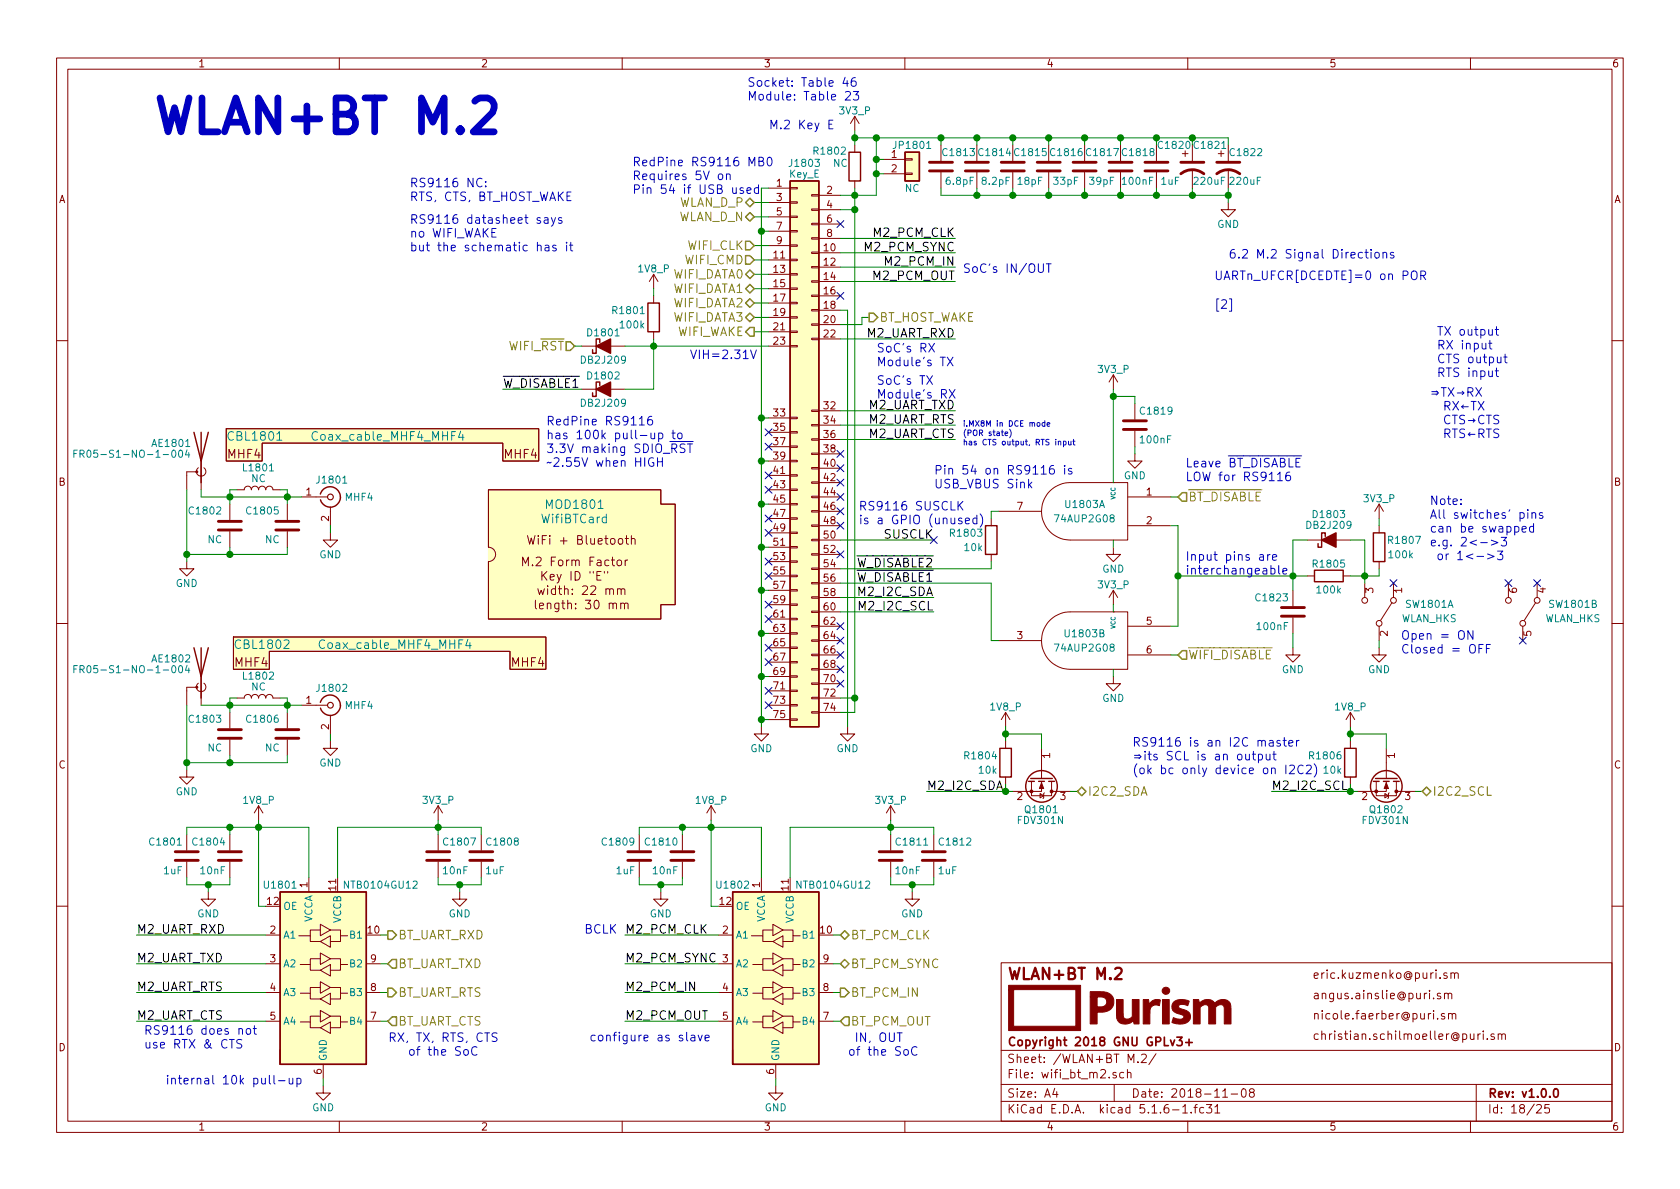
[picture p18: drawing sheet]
<svg xmlns="http://www.w3.org/2000/svg" width="297mm" height="210mm" viewBox="0 0 297 210" stroke-linecap="round" stroke-linejoin="round" font-family="sans-serif">
<defs><g id="words">
<text font-size="8.3" fill="#0000c2" x="26.7" y="23.6">WLAN+BT M.2</text>
<text font-size="2.8" fill="#840000" x="178" y="173.2">WLAN+BT M.2</text>
<g font-size="2.1" fill="#0000c2">
<text x="132.1" y="15.3">Socket: Table 46</text>
<text x="132.1" y="17.8">Module: Table 23</text>
<text x="135.9" y="22.9">M.2 Key E</text>
<text x="111.8" y="29.4">RedPine RS9116 MB0</text>
<text x="72.4" y="33.1">RS9116 NC:</text>
<text x="72.4" y="35.6">RTS, CTS, BT_HOST_WAKE</text>
<text x="111.8" y="31.8">Requires 5V on</text>
<text x="111.8" y="34.3">Pin 54 if USB used</text>
<text x="72.4" y="39.6">RS9116 datasheet says</text>
<text x="72.4" y="42">no WIFI_WAKE</text>
<text x="72.4" y="44.4">but the schematic has it</text>
<text x="217.2" y="45.7">6.2 M.2 Signal Directions</text>
<text x="170.2" y="48.3">SoC's IN/OUT</text>
<text x="214.6" y="49.5">UARTn_UFCR[DCEDTE]=0 on POR</text>
<text x="214.6" y="54.6">[2]</text>
<text x="254" y="59.4">TX output</text>
<text x="121.9" y="63.5">VIH=2.31V</text>
<text x="154.9" y="62.3">SoC's RX</text>
<text x="154.9" y="64.8">Module's TX</text>
<text x="254" y="61.8">RX input</text>
<text x="254" y="64.2">CTS output</text>
<text x="154.9" y="68">SoC's TX</text>
<text x="154.9" y="70.5">Module's RX</text>
<text x="252.7" y="70.1">TXRX</text>
<text x="254" y="66.7">RTS input</text>
<text x="96.5" y="75.2">RedPine RS9116</text>
<text x="96.5" y="77.7">has 100k pull-up to</text>
<text x="253.9" y="72.6">RXTX</text>
<text x="253.9" y="75">CTSCTS</text>
<text x="253.9" y="77.5">RTSRTS</text>
<text x="96.5" y="80.1">3.3V making SDIO_RST</text>
<text x="96.5" y="82.5">2.55V when HIGH</text>
<text x="165.1" y="83.9">Pin 54 on RS9116 is</text>
<text x="209.5" y="82.6">Leave BT_DISABLE</text>
<text x="165.1" y="86.4">USB_VBUS Sink</text>
<text x="209.5" y="85.1">LOW for RS9116</text>
<text x="252.7" y="89.3">Note:</text>
<text x="151.8" y="90.3">RS9116 SUSCLK</text>
<text x="151.8" y="92.7">is a GPIO (unused)</text>
<text x="252.7" y="91.7">All switches' pins</text>
<text x="252.7" y="94.2">can be swapped</text>
<text x="209.5" y="99.2">Input pins are</text>
<text x="209.5" y="101.6">interchangeable</text>
<text x="252.7" y="96.6">e.g. 2&lt;-&gt;3</text>
<text x="253.3" y="99.1">or 1&lt;-&gt;3</text>
<text x="247.6" y="113.1">Open = ON</text>
<text x="247.6" y="115.6">Closed = OFF</text>
<text x="200.2" y="132">RS9116 is an I2C master</text>
<text x="200.2" y="134.5">its SCL is an output</text>
<text x="200.2" y="136.9">(ok bc only device on I2C2)</text>
<text x="103.3" y="165.1">BCLK</text>
<text x="25.4" y="183">RS9116 does not</text>
<text x="25.4" y="185.4">use RTX &amp; CTS</text>
<text x="68.6" y="184.2">RX, TX, RTS, CTS</text>
<text x="104.1" y="184.1">configure as slave</text>
<text x="150.5" y="184.2">IN, OUT</text>
<text x="29.2" y="191.8">internal 10k pull-up</text>
<text x="70.4" y="186.7">of the SoC</text>
<text x="149.9" y="186.7">of the SoC</text>
</g>
<g font-size="2.1" fill="#848400">
<text x="119.8" y="39.1">WLAN_D_N</text>
<text x="119.9" y="36.6">WLAN_D_P</text>
<text x="121.1" y="46.7">WIFI_CMD</text>
<text x="121.5" y="44.2">WIFI_CLK</text>
<text x="118.8" y="51.8">WIFI_DATA1</text>
<text x="118.8" y="49.3">WIFI_DATA0</text>
<text x="118.8" y="56.9">WIFI_DATA3</text>
<text x="118.8" y="54.4">WIFI_DATA2</text>
<text x="119.4" y="59.4">WIFI_WAKE</text>
<text x="155.4" y="56.9">BT_HOST_WAKE</text>
<text x="89.9" y="62">WIFI_RST</text>
<text x="210.1" y="88.6">BT_DISABLE</text>
<text x="210.1" y="116.6">WIFI_DISABLE</text>
<text x="192.3" y="140.7">I2C2_SDA</text>
<text x="253.2" y="140.7">I2C2_SCL</text>
<text x="70.4" y="166.1">BT_UART_RXD</text>
<text x="150.4" y="166.1">BT_PCM_CLK</text>
<text x="70.4" y="171.2">BT_UART_TXD</text>
<text x="150.4" y="171.2">BT_PCM_SYNC</text>
<text x="70.4" y="176.3">BT_UART_RTS</text>
<text x="150.4" y="176.3">BT_PCM_IN</text>
<text x="70.4" y="181.4">BT_UART_CTS</text>
<text x="150.4" y="181.4">BT_PCM_OUT</text>
</g>
<g font-size="2.1">
<text x="154.5" y="41.9">M2_PCM_CLK</text>
<text x="153" y="44.4">M2_PCM_SYNC</text>
<text x="156.8" y="47">M2_PCM_IN</text>
<text x="154.4" y="49.5">M2_PCM_OUT</text>
<text x="153.2" y="59.7">M2_UART_RXD</text>
<text x="88.9" y="68.6">W_DISABLE1</text>
<text x="153.5" y="72.4">M2_UART_TXD</text>
<text x="153.5" y="74.9">M2_UART_RTS</text>
<text x="153.5" y="77.5">M2_UART_CTS</text>
<text x="156.4" y="95.2">SUSCLK</text>
<text x="151.4" y="100.3">W_DISABLE2</text>
<text x="151.4" y="102.9">W_DISABLE1</text>
<text x="152" y="105.4">M2_I2C_SDA</text>
<text x="152.2" y="107.9">M2_I2C_SCL</text>
<text x="163.8" y="139.7">M2_I2C_SDA</text>
<text x="224.8" y="139.7">M2_I2C_SCL</text>
<text x="24.1" y="165.1">M2_UART_RXD</text>
<text x="110.5" y="165.1">M2_PCM_CLK</text>
<text x="24.1" y="170.2">M2_UART_TXD</text>
<text x="110.5" y="170.2">M2_PCM_SYNC</text>
<text x="24.1" y="175.3">M2_UART_RTS</text>
<text x="110.5" y="175.3">M2_PCM_IN</text>
<text x="24.1" y="180.3">M2_UART_CTS</text>
<text x="110.5" y="180.3">M2_PCM_OUT</text>
</g>
<g font-size="2.1" fill="#008484">
<text x="40.5" y="77.9">CBL1801</text>
<text x="55.7" y="77.9">Coax_cable_MHF4_MHF4</text>
<text x="96.8" y="90">MOD1801</text>
<text x="95.8" y="92.5">WifiBTCard</text>
<text x="41.8" y="114.8">CBL1802</text>
<text x="57" y="114.8">Coax_cable_MHF4_MHF4</text>
</g>
<g font-size="2.1" fill="#840000">
<text x="40.3" y="81.1">MHF4</text>
<text x="89.2" y="81.1">MHF4</text>
<text x="93.3" y="100.1">M.2 Form Factor</text>
<text x="94.5" y="96.3">WiFi + Bluetooth</text>
<text x="95.7" y="107.7">length: 30 mm</text>
<text x="96.1" y="105.2">width: 22 mm</text>
<text x="96.3" y="102.7">Key ID &quot;E&quot;</text>
<text x="41.6" y="117.9">MHF4</text>
<text x="90.5" y="117.9">MHF4</text>
<text x="232" y="173.1">eric.kuzmenko@puri.sm</text>
<text x="232" y="176.7">angus.ainslie@puri.sm</text>
<text x="178" y="185">Copyright 2018 GNU GPLv3+</text>
<text x="232" y="183.9">christian.schilmoeller@puri.sm</text>
<text x="232" y="180.3">nicole.faerber@puri.sm</text>
<text x="178" y="190.7">File: wifi_bt_m2.sch</text>
<text x="178" y="188">Sheet: /WLAN+BT M.2/</text>
<text x="178" y="196.9">KiCad E.D.A. kicad 5.1.6-1.fc31</text>
<text x="178" y="194.1">Size: A4</text>
<text x="200" y="194.1">Date: 2018-11-08</text>
<text x="263" y="194.1">Rev: v1.0.0</text>
<text x="263" y="196.9">Id: 18/25</text>
</g>
<g font-size="1.8" fill="#840000">
<text x="35" y="11.9">1</text>
<text x="85" y="11.9">2</text>
<text x="135" y="11.9">3</text>
<text x="185" y="11.9">4</text>
<text x="235" y="11.9">5</text>
<text x="285" y="11.9">6</text>
<text x="157.6" y="27.9">1</text>
<text x="10.4" y="35.9">A</text>
<text x="137.3" y="33">1</text>
<text x="137.3" y="35.6">3</text>
<text x="146.2" y="34.3">2</text>
<text x="157.6" y="30.5">2</text>
<text x="285.4" y="35.9">A</text>
<text x="137.3" y="38.1">5</text>
<text x="137.3" y="40.6">7</text>
<text x="146.2" y="36.8">4</text>
<text x="146.2" y="39.4">6</text>
<text x="146.2" y="41.9">8</text>
<text x="136.8" y="45.7">11</text>
<text x="137.3" y="43.2">9</text>
<text x="145.7" y="44.4">10</text>
<text x="145.7" y="47">12</text>
<text x="136.8" y="48.3">13</text>
<text x="136.8" y="50.8">15</text>
<text x="136.8" y="53.3">17</text>
<text x="145.7" y="49.5">14</text>
<text x="145.7" y="52.1">16</text>
<text x="136.8" y="55.9">19</text>
<text x="136.8" y="58.4">21</text>
<text x="145.7" y="54.6">18</text>
<text x="145.7" y="57.1">20</text>
<text x="145.7" y="59.7">22</text>
<text x="136.8" y="61">23</text>
<text x="136.8" y="73.7">33</text>
<text x="136.8" y="76.2">35</text>
<text x="145.7" y="72.4">32</text>
<text x="145.7" y="74.9">34</text>
<text x="145.7" y="77.5">36</text>
<text x="136.8" y="78.7">37</text>
<text x="136.8" y="81.3">39</text>
<text x="136.8" y="83.8">41</text>
<text x="145.7" y="80">38</text>
<text x="145.7" y="82.5">40</text>
<text x="10.4" y="85.9">B</text>
<text x="54.1" y="87.6">1</text>
<text x="136.8" y="86.4">43</text>
<text x="136.8" y="88.9">45</text>
<text x="145.7" y="85.1">42</text>
<text x="145.7" y="87.6">44</text>
<text x="202.7" y="87.6">1</text>
<text x="285.4" y="85.9">B</text>
<text x="58.2" y="92.2" transform="rotate(-90 58.2 92.2)">2</text>
<text x="136.8" y="91.4">47</text>
<text x="136.8" y="94">49</text>
<text x="145.7" y="90.2">46</text>
<text x="145.7" y="92.7">48</text>
<text x="145.7" y="95.2">50</text>
<text x="179.9" y="90.2">7</text>
<text x="202.7" y="92.7">2</text>
<text x="136.8" y="96.5">51</text>
<text x="136.8" y="99.1">53</text>
<text x="136.8" y="101.6">55</text>
<text x="145.7" y="97.8">52</text>
<text x="145.7" y="100.3">54</text>
<text x="136.8" y="104.1">57</text>
<text x="136.8" y="106.7">59</text>
<text x="145.7" y="102.9">56</text>
<text x="145.7" y="105.4">58</text>
<text x="145.7" y="107.9">60</text>
<text x="242.8" y="104.9" transform="rotate(-90 242.8 104.9)">3</text>
<text x="247.9" y="104.9" transform="rotate(-90 247.9 104.9)">1</text>
<text x="268.2" y="104.9" transform="rotate(-90 268.2 104.9)">6</text>
<text x="273.3" y="104.9" transform="rotate(-90 273.3 104.9)">4</text>
<text x="136.8" y="109.2">61</text>
<text x="136.8" y="111.8">63</text>
<text x="145.7" y="110.5">62</text>
<text x="145.7" y="113">64</text>
<text x="179.9" y="113">3</text>
<text x="202.7" y="110.5">5</text>
<text x="245.4" y="112.5" transform="rotate(-90 245.4 112.5)">2</text>
<text x="270.8" y="112.5" transform="rotate(-90 270.8 112.5)">5</text>
<text x="136.8" y="114.3">65</text>
<text x="136.8" y="116.8">67</text>
<text x="136.8" y="119.4">69</text>
<text x="145.7" y="115.6">66</text>
<text x="145.7" y="118.1">68</text>
<text x="202.7" y="115.6">6</text>
<text x="54.1" y="124.5">1</text>
<text x="136.8" y="121.9">71</text>
<text x="136.8" y="124.5">73</text>
<text x="145.7" y="120.6">70</text>
<text x="145.7" y="123.2">72</text>
<text x="145.7" y="125.7">74</text>
<text x="58.2" y="129" transform="rotate(-90 58.2 129)">2</text>
<text x="136.8" y="127">75</text>
<text x="10.4" y="135.9">C</text>
<text x="185.7" y="134.1" transform="rotate(-90 185.7 134.1)">1</text>
<text x="246.6" y="134.1" transform="rotate(-90 246.6 134.1)">1</text>
<text x="285.4" y="135.9">C</text>
<text x="179.9" y="141.5">2</text>
<text x="187.5" y="141.5">3</text>
<text x="240.8" y="141.5">2</text>
<text x="248.4" y="141.5">3</text>
<text x="47.3" y="160">12</text>
<text x="54.4" y="156.9" transform="rotate(-90 54.4 156.9)">1</text>
<text x="59.4" y="157.4" transform="rotate(-90 59.4 157.4)">11</text>
<text x="127.3" y="160">12</text>
<text x="134.4" y="156.9" transform="rotate(-90 134.4 156.9)">1</text>
<text x="139.4" y="157.4" transform="rotate(-90 139.4 157.4)">11</text>
<text x="47.8" y="165.1">2</text>
<text x="65.1" y="165.1">10</text>
<text x="127.8" y="165.1">2</text>
<text x="145.1" y="165.1">10</text>
<text x="47.8" y="170.2">3</text>
<text x="65.6" y="170.2">9</text>
<text x="127.8" y="170.2">3</text>
<text x="145.6" y="170.2">9</text>
<text x="47.8" y="175.3">4</text>
<text x="65.6" y="175.3">8</text>
<text x="127.8" y="175.3">4</text>
<text x="145.6" y="175.3">8</text>
<text x="10.4" y="185.9">D</text>
<text x="47.8" y="180.3">5</text>
<text x="65.6" y="180.3">7</text>
<text x="127.8" y="180.3">5</text>
<text x="145.6" y="180.3">7</text>
<text x="285.4" y="185.9">D</text>
<text x="56.9" y="190" transform="rotate(-90 56.9 190)">6</text>
<text x="136.9" y="190" transform="rotate(-90 136.9 190)">6</text>
<text x="35" y="199.9">1</text>
<text x="85" y="199.9">2</text>
<text x="135" y="199.9">3</text>
<text x="185" y="199.9">4</text>
<text x="235" y="199.9">5</text>
<text x="285" y="199.9">6</text>
</g>
<g font-size="1.8" fill="#008484">
<text x="148.5" y="20.2">3V3_P</text>
<text x="139.8" y="29.5">J1803</text>
<text x="144.1" y="27.4">R1802</text>
<text x="147.3" y="29.5">NC</text>
<text x="158.2" y="26.3">JP1801</text>
<text x="166.9" y="27.6">C1813</text>
<text x="173.3" y="27.6">C1814</text>
<text x="179.6" y="27.6">C1815</text>
<text x="186" y="27.6">C1816</text>
<text x="192.3" y="27.6">C1817</text>
<text x="198.7" y="27.6">C1818</text>
<text x="205" y="26.3">C1820</text>
<text x="211.4" y="26.3">C1821</text>
<text x="217.7" y="27.6">C1822</text>
<text x="139.5" y="31.4">Key_E</text>
<text x="160" y="34">NC</text>
<text x="167.4" y="32.7">6.8pF</text>
<text x="173.7" y="32.7">8.2pF</text>
<text x="180" y="32.7">18pF</text>
<text x="186.4" y="32.7">33pF</text>
<text x="192.7" y="32.7">39pF</text>
<text x="198.6" y="32.7">100nF</text>
<text x="205.3" y="32.7">1uF</text>
<text x="211.3" y="32.7">220uF</text>
<text x="217.6" y="32.7">220uF</text>
<text x="215.2" y="40.3">GND</text>
<text x="112.9" y="48.2">1V8_P</text>
<text x="104.1" y="59.5">D1801</text>
<text x="108.5" y="55.5">R1801</text>
<text x="109.8" y="58.1">100k</text>
<text x="102.9" y="64.3">DB2J209</text>
<text x="194.2" y="66">3V3_P</text>
<text x="102.9" y="71.9">DB2J209</text>
<text x="104.1" y="67.1">D1802</text>
<text x="201.8" y="73.3">C1819</text>
<text x="15.5" y="80.9">FR05-S1-NO-1-004</text>
<text x="27.1" y="79">AE1801</text>
<text x="43.2" y="83.4">L1801</text>
<text x="201.8" y="78.4">100nF</text>
<text x="44.4" y="85.3">NC</text>
<text x="56.2" y="85.5">J1801</text>
<text x="61.1" y="88.6">MHF4</text>
<text x="188.5" y="89.8">U1803A</text>
<text x="198.7" y="84.8">GND</text>
<text x="241.2" y="88.8">3V3_P</text>
<text x="33.7" y="91">C1802</text>
<text x="43.8" y="91">C1805</text>
<text x="168.2" y="94.9">R1803</text>
<text x="186.7" y="92.4">74AUP2G08</text>
<text x="231.2" y="93.5">DB2J209</text>
<text x="232.4" y="91.6">D1803</text>
<text x="36.7" y="96.1">NC</text>
<text x="46.9" y="96.1">NC</text>
<text x="56.5" y="98.7">GND</text>
<text x="170.6" y="97.5">10k</text>
<text x="194.9" y="101.3">GND</text>
<text x="232.4" y="100.4">R1805</text>
<text x="245.7" y="96.2">R1807</text>
<text x="245.7" y="98.7">100k</text>
<text x="31.1" y="103.8">GND</text>
<text x="194.2" y="104.1">3V3_P</text>
<text x="222.2" y="106.3">C1823</text>
<text x="233" y="104.9">100k</text>
<text x="248.7" y="107.5">SW1801A</text>
<text x="274.1" y="107.5">SW1801B</text>
<text x="188.5" y="112.7">U1803B</text>
<text x="222.4" y="111.4">100nF</text>
<text x="247.7" y="110">WLAN_HKS</text>
<text x="273.1" y="110">WLAN_HKS</text>
<text x="15.5" y="119">FR05-S1-NO-1-004</text>
<text x="27.1" y="117.1">AE1802</text>
<text x="186.7" y="115.2">74AUP2G08</text>
<text x="226.6" y="119">GND</text>
<text x="241.9" y="119">GND</text>
<text x="43.2" y="120.2">L1802</text>
<text x="44.4" y="122.1">NC</text>
<text x="56.2" y="122.3">J1802</text>
<text x="61.1" y="125.4">MHF4</text>
<text x="175.2" y="125.6">1V8_P</text>
<text x="194.9" y="124.1">GND</text>
<text x="236.1" y="125.6">1V8_P</text>
<text x="33.7" y="127.8">C1803</text>
<text x="43.8" y="127.8">C1806</text>
<text x="36.7" y="132.9">NC</text>
<text x="46.9" y="132.9">NC</text>
<text x="56.5" y="135.6">GND</text>
<text x="132.7" y="133">GND</text>
<text x="147.9" y="133">GND</text>
<text x="170.8" y="134.3">R1804</text>
<text x="173.2" y="136.8">10k</text>
<text x="231.7" y="134.3">R1806</text>
<text x="234.1" y="136.8">10k</text>
<text x="31.1" y="140.6">GND</text>
<text x="43.1" y="142.2">1V8_P</text>
<text x="74.8" y="142.2">3V3_P</text>
<text x="123.1" y="142.2">1V8_P</text>
<text x="154.8" y="142.2">3V3_P</text>
<text x="181.5" y="143.8">Q1801</text>
<text x="242.4" y="143.8">Q1802</text>
<text x="26.7" y="149.5">C1801</text>
<text x="34.3" y="149.5">C1804</text>
<text x="78.6" y="149.5">C1807</text>
<text x="86.3" y="149.5">C1808</text>
<text x="106.7" y="149.5">C1809</text>
<text x="114.3" y="149.5">C1810</text>
<text x="158.6" y="149.5">C1811</text>
<text x="166.3" y="149.5">C1812</text>
<text x="180.1" y="145.7">FDV301N</text>
<text x="241" y="145.7">FDV301N</text>
<text x="29" y="154.6">1uF</text>
<text x="35.5" y="154.6">10nF</text>
<text x="78.4" y="154.6">10nF</text>
<text x="86" y="154.6">1uF</text>
<text x="109" y="154.6">1uF</text>
<text x="115.5" y="154.6">10nF</text>
<text x="158.4" y="154.6">10nF</text>
<text x="166" y="154.6">1uF</text>
<text x="46.9" y="157.1">U1801</text>
<text x="50" y="160.9">OE</text>
<text x="61.2" y="157.1">NTB0104GU12</text>
<text x="126.9" y="157.1">U1802</text>
<text x="130" y="160.9">OE</text>
<text x="141.2" y="157.1">NTB0104GU12</text>
<text x="34.9" y="162.2">GND</text>
<text x="50" y="166">A1</text>
<text x="55.2" y="163.2" transform="rotate(-90 55.2 163.2)">VCCA</text>
<text x="60.3" y="163.2" transform="rotate(-90 60.3 163.2)">VCCB</text>
<text x="62" y="166">B1</text>
<text x="79.3" y="162.2">GND</text>
<text x="114.9" y="162.2">GND</text>
<text x="130" y="166">A1</text>
<text x="135.3" y="163.2" transform="rotate(-90 135.3 163.2)">VCCA</text>
<text x="140.3" y="163.2" transform="rotate(-90 140.3 163.2)">VCCB</text>
<text x="142" y="166">B1</text>
<text x="159.3" y="162.2">GND</text>
<text x="50" y="171.1">A2</text>
<text x="62" y="171.1">B2</text>
<text x="130" y="171.1">A2</text>
<text x="142" y="171.1">B2</text>
<text x="50" y="176.1">A3</text>
<text x="62" y="176.1">B3</text>
<text x="130" y="176.1">A3</text>
<text x="142" y="176.1">B3</text>
<text x="50" y="181.2">A4</text>
<text x="62" y="181.2">B4</text>
<text x="130" y="181.2">A4</text>
<text x="142" y="181.2">B4</text>
<text x="57.8" y="187.7" transform="rotate(-90 57.8 187.7)">GND</text>
<text x="137.8" y="187.7" transform="rotate(-90 137.8 187.7)">GND</text>
<text x="55.2" y="196.5">GND</text>
<text x="135.2" y="196.5">GND</text>
</g>
<g font-size="1.4" fill="#0000c2">
<text x="170.2" y="75.4">i.MX8M in DCE mode</text>
<text x="170.2" y="77.1">(POR state)</text>
<text x="170.2" y="78.7">has CTS output, RTS input</text>
</g>
<g font-size="1.1" fill="#008484">
<text x="197.2" y="88.3" transform="rotate(-90 197.2 88.3)">VCC</text>
<text x="197.2" y="111.2" transform="rotate(-90 197.2 111.2)">VCC</text>
</g>
</g></defs>
<g fill="none" stroke="#840000" stroke-width=".18">
<path d="M10 10.3h277v189.9h-277zM12 12.2h273v186.1h-273zM60 10.3v1.9M110 10.3v1.9M160 10.3v1.9M210 10.3v1.9M260 10.3v1.9M135.9 33.3h3.8M135.9 35.8h3.8M135.9 38.3h3.8M139.7 38.2h1.3v.3h-1.3zM139.7 35.7h1.3v.2h-1.3z"/>
<path d="M139.7 33.1h1.3v.3h-1.3zM143.5 39.5h1.3v.2h-1.3zM143.5 37h1.3v.2h-1.3zM143.5 34.4h1.3v.3h-1.3zM144.8 34.5h3.8M144.8 37.1h3.8M144.8 39.6h3.8M151.1 20.6v2.5M151.1 25.6v1.3M151.1 32v1.3M151.1 20.6l-.7 1.2M151.1 20.6l.8 1.2"/>
<path d="M156.2 28.2h3.8M156.2 30.7h3.8M160 30.6h1.3v.3h-1.3zM160 28.1h1.3v.2h-1.3zM166.4 25.6v2.8M166.4 30.5v2.8M172.7 25.6v2.8M172.7 30.5v2.8M179.1 25.6v2.8M179.1 30.5v2.8M185.4 25.6v2.8M185.4 30.5v2.8"/>
<path d="M191.8 25.6v2.8M191.8 30.5v2.8M198.1 25.6v2.8M198.1 30.5v2.8M204.5 25.6v2.8M204.5 30.5v2.8M209 27.2h1.1M209.5 26.7v1M210.8 25.6v2.8M210.8 30v3.3M215.4 27.2h1M215.9 26.7v1"/>
<path d="M217.2 35.8v1.3h-1.3l1.3 1.2 1.2-1.2h-1.2M217.2 25.6v2.8M217.2 30v3.3M115.6 48.5v2.5M115.6 52.3v1.3M115.6 58.7v1.2M115.6 48.5l-.8 1.3M115.6 48.5l.7 1.3M135.9 46h3.8M135.9 48.5h3.8M135.9 51h3.8M135.9 53.6h3.8"/>
<path d="M135.9 56.1h3.8M135.9 58.7h3.8M135.9 40.9h3.8M135.9 43.4h3.8M139.7 58.5h1.3v.3h-1.3zM139.7 56h1.3v.3h-1.3zM139.7 53.5h1.3v.2h-1.3zM139.7 50.9h1.3v.3h-1.3zM139.7 48.4h1.3v.2h-1.3zM139.7 45.8h1.3v.3h-1.3zM139.7 43.3h1.3v.3h-1.3zM139.7 40.8h1.3v.2h-1.3z"/>
<path d="M143.5 59.8h1.3v.3h-1.3zM143.5 57.3h1.3v.2h-1.3zM143.5 54.7h1.3v.3h-1.3zM143.5 52.2h1.3v.2h-1.3zM143.5 49.7h1.3v.2h-1.3zM143.5 47.1h1.3v.3h-1.3zM143.5 44.6h1.3v.2h-1.3zM143.5 42h1.3v.3h-1.3zM144.8 44.7h3.8M144.8 47.2h3.8M144.8 49.8h3.8M144.8 52.3h3.8"/>
<path d="M144.8 54.9h3.8M144.8 57.4h3.8M144.8 59.9h3.8M144.8 42.2h3.8M10 60.2h2M40 75.8h55.2v5.7h-6.3v-3.1h-42.5v3.1h-6.4zM102.9 68.8h7.6M102.9 61.2h7.6M135.9 61.2h3.8M135.9 73.9h3.8M135.9 76.4h3.8M135.9 79h3.8"/>
<path d="M139.7 78.9h1.3v.2h-1.3zM139.7 76.3h1.3v.3h-1.3zM139.7 73.8h1.3v.2h-1.3zM139.7 61.1h1.3v.2h-1.3zM143.5 77.6h1.3v.2h-1.3zM143.5 75.1h1.3v.2h-1.3zM143.5 72.5h1.3v.3h-1.3zM144.8 72.6h3.8M144.8 75.2h3.8M144.8 77.7h3.8M196.8 66.3v2.5M196.8 66.3l-.7 1.3"/>
<path d="M196.8 66.3l.8 1.3M200.7 71.4v2.8M200.7 76.2v2.8M285 60.2h2M33 99.3v1.3h1.3l-1.3 1.2-1.3-1.2h1.3M34.8 83.4h-1.8v3.2M35.1 82.7a.82 .82 0 0 0-.1 1.2 .82 .82 0 0 0 1.2 0 .82 .82 0 0 0-.2-1.2M35.6 81.5v5.1M40.6 89.1v2.8M40.6 94v2.8M41.9 86.6h1.3a.63 .63 0 0 1 .6-.6 .63 .63 0 0 1 .6 .6 .63 .63 0 0 1 .7-.6 .63 .63 0 0 1 .6 .6 .63 .63 0 0 1 .7-.6 .63 .63 0 0 1 .6 .6 .63 .63 0 0 1 .6-.6 .63 .63 0 0 1 .7 .6h1.2M50.8 89.1v2.8"/>
<path d="M50.8 94v2.8M53.3 87.9h4.6M58.4 94.2v1.3h1.3l-1.3 1.3-1.3-1.3h1.3M58.4 89.7v3.3M86.4 86.6h30.4v2.5h2.6v17.8h-2.6v2.6h-30.4v-10.2a1.27 1.27 0 0 0 1.2-1.3 1.27 1.27 0 0 0-1.2-1.2zM93.3 94.7l.3 1.5 .3-1.1 .3 1.1 .4-1.5M109.2 99.2l.2-.2 .4 .2 .1 .5-.1 .3h-.4l-.2-.1zM110.5 99v1M110.5 95.2h.6M110.8 94.7v1.3l.3 .2M111 99l-.3 .1-.2 .2M111.6 95.3h.1a.37 .37 0 0 1 .6 .1v.8"/>
<path d="M111.6 94.7v1.5M135.9 86.6h3.8M135.9 81.5h3.8M135.9 84.1h3.8M135.9 89.1h3.8M135.9 91.7h3.8M135.9 94.2h3.8M135.9 96.8h3.8M135.9 99.3h3.8M139.7 99.2h1.3v.2h-1.3zM139.7 96.6h1.3v.3h-1.3zM139.7 94.1h1.3v.3h-1.3z"/>
<path d="M139.7 91.6h1.3v.2h-1.3zM139.7 89h1.3v.3h-1.3zM139.7 86.5h1.3v.2h-1.3zM139.7 83.9h1.3v.3h-1.3zM139.7 81.4h1.3v.3h-1.3zM143.5 97.9h1.3v.3h-1.3zM143.5 95.4h1.3v.2h-1.3zM143.5 92.8h1.3v.3h-1.3zM143.5 90.3h1.3v.2h-1.3zM143.5 87.8h1.3v.2h-1.3zM143.5 85.2h1.3v.3h-1.3zM143.5 82.7h1.3v.2h-1.3z"/>
<path d="M143.5 80.1h1.3v.3h-1.3zM144.8 87.9h3.8M144.8 93h3.8M144.8 90.4h3.8M144.8 95.5h3.8M144.8 80.3h3.8M144.8 82.8h3.8M144.8 85.3h3.8M144.8 98h3.8M175.3 91.7v1.3M175.3 98v1.3M176.5 90.4h7.6"/>
<path d="M189.2 85.3a5.1 5.1 0 0 0-5.1 5.1 5.1 5.1 0 0 0 5.1 5.1M189.2 85.3h10.2v10.2h-10.2M196.8 85.3h.1M196.8 96.8v1.2h1.3l-1.3 1.3-1.2-1.3h1.2M199.4 87.9h7.6M199.4 93h7.6M200.7 80.3v1.2h1.2l-1.2 1.3-1.3-1.3h1.3M231.1 95.5h7.7M243.8 89.1v2.6M243.8 93v1.2M243.8 99.3v1.3M243.8 89.1l-.7 1.3"/>
<path d="M243.8 89.1l.8 1.3M10 110.3h2M35.6 119.6v5.1M41.3 112.6h55.2v5.8h-6.3v-3.2h-42.6v3.2h-6.3zM92.4 100v-1.5l.5 1.1 .5-1.1v1.5M94.7 106.1v1.3l.2 .3M95.1 104.1l.3 1 .3-.7 .3 .7 .3-1M106.9 101.1v.2M107.4 101.1v.2M109.2 104.2a.37 .37 0 0 1 .6 .1v.8M109.8 106.8v-.1a.37 .37 0 0 1 .6 .2v.8M109.8 106.6v1.1"/>
<path d="M109.8 104.3l.2-.2 .4 .1 .1 .9M110.4 106.9l.2-.3 .4 .1v1M135.9 101.8h3.8M135.9 104.4h3.8M135.9 106.9h3.8M135.9 109.5h3.8M135.9 112h3.8M135.9 114.5h3.8M135.9 117.1h3.8M135.9 119.6h3.8M139.7 119.5h1.3v.3h-1.3zM139.7 117h1.3v.2h-1.3z"/>
<path d="M139.7 114.4h1.3v.3h-1.3zM139.7 111.9h1.3v.2h-1.3zM139.7 109.3h1.3v.3h-1.3zM139.7 106.8h1.3v.3h-1.3zM139.7 104.3h1.3v.2h-1.3zM139.7 101.7h1.3v.3h-1.3zM143.5 118.2h1.3v.3h-1.3zM143.5 115.7h1.3v.2h-1.3zM143.5 113.2h1.3v.2h-1.3zM143.5 110.6h1.3v.3h-1.3zM143.5 108.1h1.3v.2h-1.3zM143.5 105.5h1.3v.3h-1.3z"/>
<path d="M143.5 103h1.3v.2h-1.3zM143.5 100.5h1.3v.2h-1.3zM144.8 113.3h3.8M144.8 110.7h3.8M144.8 115.8h3.8M144.8 100.6h3.8M144.8 103.1h3.8M144.8 105.7h3.8M144.8 108.2h3.8M144.8 118.4h3.8M176.5 113.3h7.6M189.2 108.2a5.1 5.1 0 0 0-5.1 5.1 5.1 5.1 0 0 0 5.1 5.1"/>
<path d="M189.2 108.2h10.2v10.2h-10.2M196.8 108.2h.1M196.8 119.6v1.3h1.3l-1.3 1.3-1.2-1.3h1.2M196.8 104.4l-.7 1.3M196.8 104.4v2.5M196.8 104.4l.8 1.3M199.4 110.7h7.6M199.4 115.8h7.6M228.6 114.5v1.3h-1.3l1.3 1.3 1.3-1.3h-1.3M228.6 104.4v2.8M228.6 109.2v2.8M231.1 101.8h1.3"/>
<path d="M237.5 101.8h1.3M241.3 103.1v2.6M243.8 114.5v1.3h-1.2l1.2 1.3 1.3-1.3h-1.3M243.8 110.7v2.6M246.1 106.5l-2 3.2M246.4 103.1v2.6M266.7 103.1v2.6M269.2 110.7v2.6M271.5 106.5l-2 3.2M271.8 103.1v2.6M285 110.3h2M33 136.1v1.3h1.3l-1.3 1.3-1.3-1.3h1.3"/>
<path d="M34.8 121.5h-1.8v3.2M35.1 120.8a.82 .82 0 0 0-.1 1.2 .82 .82 0 0 0 1.2 0 .82 .82 0 0 0-.2-1.2M40.6 126v2.8M40.6 130.8v2.8M41.9 123.4h1.3a.63 .63 0 0 1 .6-.6 .63 .63 0 0 1 .6 .6 .63 .63 0 0 1 .7-.6 .63 .63 0 0 1 .6 .6 .63 .63 0 0 1 .7-.6 .63 .63 0 0 1 .6 .6 .63 .63 0 0 1 .6-.6 .63 .63 0 0 1 .7 .6h1.2M50.8 126v2.8M50.8 130.8v2.8M53.3 124.7h4.6M58.4 131.1v1.2h1.3l-1.3 1.3-1.3-1.3h1.3M58.4 126.5v3.3M134.6 128.5v1.3h1.3l-1.3 1.3-1.3-1.3h1.3M135.9 124.7h3.8"/>
<path d="M135.9 122.2h3.8M135.9 127.2h3.8M139.7 127.1h1.3v.3h-1.3zM139.7 124.6h1.3v.2h-1.3zM139.7 122h1.3v.3h-1.3zM143.5 125.9h1.3v.2h-1.3zM143.5 123.3h1.3v.3h-1.3zM143.5 120.8h1.3v.2h-1.3zM144.8 120.9h3.8M144.8 123.4h3.8M144.8 126h3.8M149.9 128.5v1.3h1.2l-1.2 1.3-1.3-1.3h1.3"/>
<path d="M177.8 126l-.8 1.2M177.8 126v2.5M177.8 131.1v1.2M177.8 137.4v1.3M177.8 126l.8 1.2M182.4 138.2v2.5h3.5v-2.5M184.1 138.2v1.7h-5M184.1 132.3v5.4M185.9 139.9h3.3M238.8 126l-.8 1.2M238.8 126v2.5M238.8 131.1v1.2"/>
<path d="M238.8 137.4v1.3M238.8 126l.7 1.2M243.3 138.2v2.5h3.6v-2.5M245.1 138.2v1.7h-5.1M245.1 132.3v5.4M246.9 139.9h3.3M33 147.6v2.8M33 152.4v2.8M36.8 157.7v1.3h1.3l-1.3 1.3-1.2-1.3h1.2M40.6 147.6v2.8M40.6 152.4v2.8M45.7 142.5l-.7 1.3"/>
<path d="M45.7 142.5v2.5M45.7 142.5l.8 1.3M54.6 155.2v2.5M77.5 142.5v2.5M77.5 147.6v2.8M77.5 152.4v2.8M77.5 142.5l-.8 1.3M77.5 142.5l.7 1.3M81.3 157.7v1.3h1.2l-1.2 1.3-1.3-1.3h1.3M85.1 147.6v2.8M85.1 152.4v2.8M113 147.6v2.8"/>
<path d="M113 152.4v2.8M116.8 157.7v1.3h1.3l-1.3 1.3-1.2-1.3h1.2M120.6 147.6v2.8M120.6 152.4v2.8M125.7 142.5l-.7 1.3M125.7 142.5v2.5M125.7 142.5l.8 1.3M134.6 155.2v2.5M157.5 142.5l-.8 1.3M157.5 142.5v2.5M157.5 147.6v2.8M157.5 152.4v2.8"/>
<path d="M157.5 142.5l.7 1.3M161.3 157.7v1.3h1.3l-1.3 1.3-1.3-1.3h1.3M165.1 147.6v2.8M165.1 152.4v2.8M183.9 140.3l.6 .4-.6 .4zM184.7 140.2l-.2 .1v.8l-.1 .1M244.9 140.3l.6 .4-.6 .4zM245.6 140.2l-.1 .1v.8l-.1 .1M10 160.2h2M47 165.3h2.5M47 170.4h2.5M47 175.5h2.5"/>
<path d="M52.8 165.5h2.1v1h1.7M53.1 175.6h1.8v1.1h1.7M53.1 170.6h1.8v1h1.7M56.6 179.7h-1.7v1M56.6 174.6h-1.7v1M56.6 169.5h-1.7v1.1M56.6 164.5h-1.7v1M56.6 176.7l1.8-1.1v2.1zM56.6 171.6l1.8-1v2zM56.6 166.5l1.8-1v2zM56.6 178.7l1.8 1-1.8 1zM56.6 173.6l1.8 1-1.8 1z"/>
<path d="M56.6 168.5l1.8 1-1.8 1.1zM56.6 163.4l1.8 1.1-1.8 1zM58.4 179.7h1.8v1h1.3M58.4 174.6h1.8v1h1.3M58.4 169.5h1.8v1.1h1.3M58.4 164.5h1.8v1h1.3M60.2 175.6v1.1h-1.8M60.2 170.6v1h-1.8M60.2 165.5v1h-1.8M64.8 170.4h2.5M64.8 175.5h2.5M127 165.3h2.5"/>
<path d="M127 170.4h2.5M127 175.5h2.5M132.8 165.5h2.1v1h1.8M133.1 175.6h1.8v1.1h1.8M133.1 170.6h1.8v1h1.8M136.7 179.7h-1.8v1M136.7 174.6h-1.8v1M136.7 169.5h-1.8v1.1M136.7 164.5h-1.8v1M136.7 176.7l1.7-1.1v2.1zM136.7 171.6l1.7-1v2zM136.7 166.5l1.7-1v2z"/>
<path d="M136.7 178.7l1.7 1-1.7 1zM136.7 173.6l1.7 1-1.7 1zM136.7 168.5l1.7 1-1.7 1.1zM136.7 163.4l1.7 1.1-1.7 1zM138.4 179.7h1.8v1h1.3M138.4 174.6h1.8v1h1.3M138.4 169.5h1.8v1.1h1.3M138.4 164.5h1.8v1h1.3M140.2 175.6v1.1h-1.8M140.2 170.6v1h-1.8M140.2 165.5v1h-1.8M144.8 170.4h2.5"/>
<path d="M144.8 175.5h2.5M177 170.3h108v28h-108zM254.7 175.7l-.4-.1-.2 .2 .1 .3 .5 .1v.3h-.6M255.4 179.3l-.4-.1-.2 .2 .1 .2 .5 .2v.3h-.6M255.4 175.8l.1-.1a.37 .37 0 0 1 .6 .1v.8M255.4 175.6v1M255.8 172.1l-.3-.1-.2 .2v.3l.5 .1v.3h-.5M256.1 175.8v-.1a.37 .37 0 0 1 .6 .1v.8M256.1 179.3h.1a.37 .37 0 0 1 .6 .1v.8M256.1 179.2v1M256.5 172.2l.3-.2 .3 .1 .1 .9M256.5 172v1"/>
<path d="M256.8 179.4v-.1a.37 .37 0 0 1 .6 .1v.8M257.2 172.2a.36 .36 0 0 1 .3-.2 .36 .36 0 0 1 .3 .2v.8M285 160.2h2M47 180.6h2.5M53.1 180.7h1.8v1h1.7M56.6 181.7l1.8-1v2zM57.1 192v1.3h1.3l-1.3 1.3-1.2-1.3h1.2M57.1 188.2v2.5M60 198.3v1.9M60.2 180.7v1h-1.8M64.8 180.6h2.5M110 198.3v1.9"/>
<path d="M127 180.6h2.5M133.1 180.7h1.8v1h1.8M136.7 181.7l1.7-1v2zM137.2 192v1.3h1.2l-1.2 1.3-1.3-1.3h1.3M137.2 188.2v2.5M140.2 180.7v1h-1.8M144.8 180.6h2.5M160 198.3v1.9M177 194.8h108M177 191.8h108M177 185.7h108M186.5 192.5l-.4 1h1"/>
<path d="M186.8 193v1M197 191.8v3M197.3 189.7l-.3-.1-.2 .2v.3l.5 .1v.3h-.5M198.7 189.7l-.4-.1-.3 .3v.6l.3 .1 .4-.1M199.3 189.8l.2-.2 .4 .1 .1 .9M199.3 189.1v1.5M201.2 187.8v.1M201.8 186.6l.3-.2h.3l.3 .4-.9 1.1h.9M204.4 186.3l-1.3 2M207.3 196.3h1.2M209.1 195.8l.4-.5v1.5M209.1 196.8h.9"/>
<path d="M210 198.3v1.9M210.6 196.7v.1M211.1 195.8h.6M211.7 195.3l-.4 .2v1.3M212.8 195.9l-.4-.1-.3 .3 .1 .6 .2 .1 .4-.1M213.3 195.3h.9l-.5 .6 .5 .1v.7l-.2 .1-.7-.1M214.8 195.8l.4-.5v1.5M214.8 196.8h.9M216.2 194h.8M217.7 193.5h1.1M219.6 192.7l.4-.2a.94 .94 0 0 1 0 1.5 .82 .82 0 0 1-.4-1.3zM221.2 193.2l-.3-.3 .1-.2 .2-.2 .4 .1 .2 .2-.1 .2-.6 .2a.48 .48 0 0 0-.1 .7l.2 .1 .5-.1a.48 .48 0 0 0-.1-.7h-.1"/>
<path d="M254.2 180.1v.1M260 198.3v1.9M261 191.8v6.5M261.3 182.8v1M261.7 182.8l-.4 .3M262.3 182.3v.2M262.3 182.8v1M263 183.7v.1M264.2 182.9a.37 .37 0 0 0-.6 .1l.1 .3 .5 .1 .1 .1-.3 .3-.4-.1M264.9 183l.2-.2 .4 .1v.9M264.9 182.8v1M265.5 183a.34 .34 0 0 1 .3-.2 .34 .34 0 0 1 .4 .2v.8"/>
<path d="M271.7 195.5l.2-.2h.4l.2 .5-.9 1h.9M273.9 195.3h-.7l-.1 .7 .2-.1 .5 .1 .2 .2-.1 .5-.2 .1-.6-.1"/>
<circle cx="241.3" cy="106.2" r=".51"/>
<circle cx="243.8" cy="110.2" r=".51"/>
<circle cx="246.4" cy="106.2" r=".51"/>
<circle cx="266.7" cy="106.2" r=".51"/>
<circle cx="269.2" cy="110.2" r=".51"/>
<circle cx="271.8" cy="106.2" r=".51"/>
</g>
<path d="M207 183.9l.3 1 .4-1M208.1 183.4h.9l-.5 .6 .4 .1v.7l-.2 .1-.6-.1M209.7 184.3h1.1M210.2 183.8v1.1M274.9 192.6l.3-.1a.94 .94 0 0 1 0 1.5h-.2a1 1 0 0 1-.1-1.4z" fill="none" stroke="#840000" stroke-width=".3"/>
<path d="M197.2 171.3l.3-.2 .6 .1a.52 .52 0 0 1 .1 .8l-1.1 1.1h1.2" fill="none" stroke="#840000" stroke-width=".41"/>
<g fill="#840000" stroke="#840000" stroke-width=".18">
<path d="M178.3 174.2h12.8v8h-12.8v-7.2h.9v6.5h11v-6.5h-11.9z"/>
<path d="M197.4 176.8h1.2v2.5a.85 .85 0 0 0 .6 .9 .85 .85 0 0 0 1-.4v-3h1.2v4.3h-.9v-.2a.25 .25 0 0 0-.1-.3 .25 .25 0 0 0-.4 .2l-.6 .2a1.47 1.47 0 0 1-2-1.7z"/>
<path d="M207.5 177.2a2.7 2.7 0 0 1 2.6-.2l.2 .1-.3 .7-.4-.1a.88 .88 0 0 0-1.2 .3l.3 .4 1 .3a1.26 1.26 0 0 1 .7 1.4 1.26 1.26 0 0 1-1.4 1l-1-.1-.7-.2v-.5a.29 .29 0 0 1 .2-.3 .29 .29 0 0 1 .4 .1l.3 .1a.86 .86 0 0 0 1.1-.3 .95 .95 0 0 0-.9-.6l-.5-.2a1.15 1.15 0 0 1-.4-1.9z"/>
<path d="M192.8 175.4h1.9a1.8 1.8 0 0 1 2.2 1.2 1.8 1.8 0 0 1-1.2 2.2l-.7 .2h-1v2.1h-1.2v-4.8h1.2v1.7h.4a.91 .91 0 0 0 1.2-.5 .91 .91 0 0 0-.7-1.2h-2.1z"/>
<path d="M202.1 176.8h.7a.26 .26 0 0 1 .3 0 .26 .26 0 0 1 0 .4l.1 .4a1.38 1.38 0 0 1 2-.7l-.2 .9a1.12 1.12 0 0 0-1.3 .1 1.12 1.12 0 0 0-.4 1.2v2h-1.2z"/>
<path d="M205.5 176.8h1.2v4.3h-1.2z"/>
<path d="M211 176.8h.9l.2 .5a1.9 1.9 0 0 1 2.5-.1l.1 .1a.21 .21 0 0 0 .2 0 .21 .21 0 0 0 .2-.2l.7-.3a1.42 1.42 0 0 1 1.9 1.7v2.6h-1.2v-2.4a.85 .85 0 0 0-.4-1l-.7 .1-.5 .3v3h-1.2v-3a.82 .82 0 0 0-.8-.5 .82 .82 0 0 0-.7 .6v2.9h-1.2z"/>
<path d="M184.1 138.4l.4 1h-.7z"/>
<path d="M245.1 138.4l.4 1h-.8z"/>
<circle cx="206.1" cy="175.2" r=".65"/>
<circle cx="34.8" cy="121.5" r=".18"/>
<circle cx="182.4" cy="139.9" r=".25"/>
<circle cx="185.9" cy="139.9" r=".25"/>
<circle cx="243.3" cy="139.9" r=".25"/>
<circle cx="246.9" cy="139.9" r=".25"/>
<circle cx="34.8" cy="83.4" r=".18"/>
</g>
<g fill="#ffffc2" stroke="#ffffc2" stroke-width=".18">
<path d="M49.5 157.7h15.3v30.5h-15.3z"/>
<path d="M129.5 157.7h15.3v30.5h-15.3z"/>
<path d="M41.3 112.6h55.2v5.8h-6.3v-3.2h-42.6v3.2h-6.3z"/>
<path d="M160 26.9h2.6v5.1h-2.6z"/>
<path d="M86.4 86.6h30.4v2.5h2.6v17.8h-2.6v2.6h-30.4z"/>
<path d="M139.7 32h5.1v96.5h-5.1z"/>
<path d="M40 75.8h55.2v5.7h-6.3v-3.1h-42.5v3.1h-6.4z"/>
</g>
<g fill="none" stroke="#840000" stroke-width=".25">
<path d="M139.7 32h5.1v96.5h-5.1zM150.1 26.9h2v5.1h-2zM160 26.9h2.6v5.1h-2.6zM114.6 53.6h2v5.1h-2zM34.3 76.4l1.3 5.1 1.2-5.1M35.6 76.4v8.9M106 68.2v-.6h-.6v2.5h-.6v-.6M106 60.6v-.7h-.6v2.6h-.6v-.7M56.6 87.4a1.8 1.8 0 0 1 2-1.3 1.8 1.8 0 0 1 1.6 1.8M60.2 87.9a1.8 1.8 0 0 1-1.5 1.8 1.8 1.8 0 0 1-2-1.3M174.2 93h2.1v5h-2.1zM234.3 94.9v-.7h-.6v2.6h-.7v-.7"/>
<path d="M242.8 94.2h2.1v5.1h-2.1zM34.3 114.5l1.3 5.1 1.2-5.1M35.6 114.5v8.9M232.4 100.8h5.1v2.1h-5.1zM56.6 124.2a1.8 1.8 0 0 1 2-1.3 1.8 1.8 0 0 1 1.6 1.8M60.2 124.7a1.8 1.8 0 0 1-1.5 1.8 1.8 1.8 0 0 1-2-1.3M176.8 132.3h2v5.1h-2zM181.9 138.2h1M182.2 137.7h3.9M183.6 138.2h1.1M185.4 138.2h1M237.7 132.3h2.1v5.1h-2.1z"/>
<path d="M242.8 138.2h1M243.2 137.7h3.8M244.6 138.2h1M246.4 138.2h1M49.5 157.7h15.3v30.5h-15.3zM129.5 157.7h15.3v30.5h-15.3zM49.5 185.7v2.5zM129.5 185.7v2.5z"/>
<circle cx="184.1" cy="139.1" r="2.79"/>
<circle cx="245.1" cy="139.1" r="2.79"/>
</g>
<g fill="none" stroke="#840000" stroke-width=".51">
<path d="M164.3 30.2h4.1M164.3 28.7h4.1M170.7 30.2h4.1M170.7 28.7h4.1M177 30.2h4.1M177 28.7h4.1M183.4 30.2h4.1M183.4 28.7h4.1M189.7 30.2h4.1M189.7 28.7h4.1M196.1 30.2h4.1M196.1 28.7h4.1"/>
<path d="M202.4 30.2h4.1M202.4 28.7h4.1M208.8 30.7a3.3 3.3 0 0 1 4.1 0M208.8 28.7h4.1M215.1 30.7a3.3 3.3 0 0 1 4.1 0M215.1 28.7h4.1M198.6 75.9h4.1M198.6 74.4h4.1M38.6 92.2h4.1M38.6 93.7h4.1M48.8 92.2h4M48.8 93.7h4"/>
<path d="M226.6 109h4M226.6 107.4h4M38.6 129h4.1M38.6 130.6h4.1M48.8 129h4M48.8 130.6h4M31 152.1h4.1M31 150.6h4.1M38.6 152.1h4.1M38.6 150.6h4.1M75.4 152.1h4.1M75.4 150.6h4.1"/>
<path d="M83.1 152.1h4M83.1 150.6h4M111 152.1h4.1M111 150.6h4.1M118.6 152.1h4.1M118.6 150.6h4.1M155.4 152.1h4.1M155.4 150.6h4.1M163.1 152.1h4M163.1 150.6h4"/>
</g>
<g fill="none" stroke="#008484" stroke-width=".18">
<path d="M163.9 26.3h.7M13.7 79.6h-.6v1.3M31.7 79.7l.2-.1a.69 .69 0 0 1 .4 .6 .69 .69 0 0 1-.4 .7l-.3-.3v-.2zM33.1 79.5l-.3 .9h.8M48.9 77.8h.9M81.5 76.2l-.4 1.1h.9M81.8 76.8v1M13.1 80.2h.4M14.1 80.3l.7-.1 .1-.2-.1-.3-.2-.1h-.5v1.3M14.5 80.3l.4 .6M33.4 80v.9M60.6 85.4h.7"/>
<path d="M13.1 118.3h.4M13.7 117.7h-.6v1.3M14.1 118.4l.7-.1 .1-.2-.1-.3-.2-.1h-.5v1.3M14.5 118.4l.4 .6M31.7 117.8l.2-.1a.69 .69 0 0 1 .4 .6 .69 .69 0 0 1-.4 .7l-.3-.3v-.2zM33.1 117.6l-.3 .9h.8M33.4 118.1v.9M82.7 113.1l-.4 1.1h1M83.1 113.7v1"/>
</g>
<g fill="#840000" stroke="#840000" stroke-width=".25">
<path d="M105.4 68.8l2.5-1.2v2.5z"/>
<path d="M105.4 61.2l2.5-1.3v2.6z"/>
<path d="M233.7 95.5l2.5-1.3v2.6z"/>
</g>
<g fill="none" stroke="#840000" stroke-width=".2">
<circle cx="58.4" cy="87.9" r=".51"/>
<circle cx="58.4" cy="124.7" r=".51"/>
</g>
<g fill="none" stroke="#008400" stroke-width=".18">
<path d="M133.3 38.3h2.6M133.3 35.8h2.6M135.9 33.3h-1.3v95.2M148.6 37.1h2.5M151.1 24.4h66.1v1.2M151.1 23.1v2.5M151.1 33.3v92.7h-2.5M154.9 24.4v10.1h-6.3M154.9 28.2h1.3M154.9 30.7h1.3M166.4 33.3v1.2h50.8M166.4 24.4v1.2"/>
<path d="M172.7 24.4v1.2M172.7 33.3v1.2M179.1 24.4v1.2M179.1 33.3v1.2M185.4 24.4v1.2M185.4 33.3v1.2M191.8 24.4v1.2M191.8 33.3v1.2M198.1 24.4v1.2M198.1 33.3v1.2M204.5 24.4v1.2M204.5 33.3v1.2"/>
<path d="M210.8 24.4v1.2M210.8 33.3v1.2M217.2 33.3v2.5M115.6 51v1.3M115.6 59.9v8.9h-5.1M133.3 56.1h2.6M133.3 48.5h2.6M133.3 58.7h2.6M133.3 53.6h2.6M133.3 51h2.6M133.3 46h2.6M133.3 43.4h2.6"/>
<path d="M134.6 40.9h1.3M148.6 49.8h20.3M148.6 47.2h20.3M148.6 44.7h20.3M148.6 42.2h20.3M148.6 59.9h20.3M148.6 54.9h1.3v73.6M153.7 56.1h-1.3v1.3h-3.8M88.9 68.8h14M101.6 61.2h1.3M110.5 61.2h25.4M134.6 73.9h1.3"/>
<path d="M148.6 77.7h20.3M148.6 75.2h20.3M148.6 72.6h20.3M196.8 68.8v16.5M196.8 70.1h3.9v1.3M200.7 79v1.3M33 86.6v12.7M35.6 86.6v1.3h17.7M40.6 96.8v1.2M41.9 86.6h-1.3v2.5M49.5 86.6h1.3v2.5M50.8 96.8v1.2h-17.8"/>
<path d="M58.4 93v1.2M134.6 96.8h1.3M134.6 89.1h1.3M134.6 81.5h1.3M148.6 95.5h16.5M175.3 99.3v1.3h-26.7M176.5 90.4h-1.2v1.3M196.8 95.5v1.3M207 93h1.3v17.7h-1.3M207 87.9h1.3M231.1 95.5h-2.5v8.9M238.8 95.5h2.5v7.6"/>
<path d="M243.8 91.7v1.3M134.6 119.6h1.3M134.6 112h1.3M134.6 104.4h1.3M148.6 103.1h26.7v10.2h1.2M148.6 105.7h16.5M148.6 108.2h16.5M196.8 106.9v1.3M196.8 118.4v1.2M207 115.8h1.3M208.3 101.8h22.8M228.6 112v2.5"/>
<path d="M243.8 100.6v1.2h-5M243.8 113.3v1.2M33 124.7v11.4M35.6 124.7h17.7M40.6 133.6v1.3M41.9 123.4h-1.3v2.6M49.5 123.4h1.3v2.6M50.8 133.6v1.3h-17.8M58.4 129.8v1.3M134.6 127.2h1.3M148.6 123.4h2.5M163.8 139.9h15.3"/>
<path d="M177.8 129.8h6.3v2.5M177.8 128.5v2.6M177.8 138.7v1.2M189.2 139.9h1.3M224.8 139.9h15.2M238.8 129.8h6.3v2.5M238.8 128.5v2.6M238.8 138.7v1.2M250.2 139.9h1.3M33 155.2v1.3h7.6v-1.3M33 147.6v-1.3h21.6v8.9M36.8 156.5v1.2"/>
<path d="M40.6 146.3v1.3M45.7 145v15.3h1.3M77.5 155.2v1.3h7.6v-1.3M77.5 145v2.6M81.3 156.5v1.2M85.1 147.6v-1.3h-25.4v8.9M113 155.2v1.3h7.6v-1.3M113 147.6v-1.3h21.6v8.9M116.8 156.5v1.2M120.6 146.3v1.3M125.7 145v15.3h1.3M157.5 155.2v1.3h7.6v-1.3"/>
<path d="M157.5 145v2.6M161.3 156.5v1.2M165.1 147.6v-1.3h-25.4v8.9M24.1 175.5h22.9M24.1 170.4h22.9M24.1 165.3h22.9M67.3 175.5h1.3M67.3 170.4h1.3M67.3 165.3h1.3M110.5 175.5h16.5M110.5 170.4h16.5M110.5 165.3h16.5"/>
<path d="M147.3 175.5h1.3M147.3 170.4h1.3M147.3 165.3h1.3M24.1 180.6h22.9M57.1 190.7v1.3M67.3 180.6h1.3M110.5 180.6h16.5M137.2 190.7v1.3M147.3 180.6h1.3"/>
</g>
<g fill="none" stroke="#848400" stroke-width=".25">
<path d="M132.6 37.6l.7 .7-.7 .8-.8-.8zM132.6 35l.7 .8-.7 .8-.8-.8zM131.8 51l.8-.7 .7 .7-.7 .8zM131.8 48.5l.8-.8 .7 .8-.7 .8zM131.8 45.2h.8l.7 .8-.7 .7h-.8zM131.8 42.7h.8l.7 .7-.7 .8h-.8zM132.6 57.9h.7v1.5h-.7l-.8-.7zM132.6 55.4l.7 .7-.7 .8-.8-.8zM132.6 52.8l.7 .8-.7 .8-.8-.8zM153.7 55.4h.7l.8 .7-.8 .8h-.7zM100.1 60.4h.7l.8 .8-.8 .8h-.7zM209 87.1h.8v1.5h-.8l-.7-.7z"/>
<path d="M209 115.1h.8v1.5h-.8l-.7-.8zM190.5 139.9l.8-.7 .7 .7-.7 .8zM251.5 139.9l.7-.7 .8 .7-.8 .8zM68.6 164.6h.7l.8 .7-.8 .8h-.7zM68.6 174.7h.7l.8 .8-.8 .8h-.7zM69.3 169.7h.8v1.5h-.8l-.7-.8zM69.3 179.8h.8v1.6h-.8l-.7-.8zM148.6 170.4l.8-.7 .7 .7-.7 .8zM148.6 165.3l.8-.7 .7 .7-.7 .8zM148.6 174.7h.8l.7 .8-.7 .8h-.8zM149.4 179.8h.7v1.6h-.7l-.8-.8z"/>
</g>
<g fill="none" stroke="#0000c2" stroke-width=".18">
<path d="M149.4 13.7l-.4 1.1h1M149.5 16.3l.6-.1 .2 .1 .1 .3-1 1.1h1M149.8 14.2v1.1M150.9 16.2h.9l-.5 .6 .4 .1v.6l-.2 .2h-.4l-.2-.2M151.2 13.7a.62 .62 0 0 0-.7 .7l.1 .7a.48 .48 0 0 0 .7 0l.1-.5-.2-.2-.4-.1-.3 .3M85.2 31.6a.62 .62 0 0 0-.7 .1 .62 .62 0 0 0-.2 .7 .57 .57 0 0 0 .3 .6 .57 .57 0 0 0 .6-.1M85.9 32.9v.1M85.9 32.1v.1M95.5 38.6a.37 .37 0 0 0-.6 .1l.1 .2 .6 .3-.2 .3-.5-.1M96.3 38.6h.6v.9M96.9 38.8l-.5 .1a.31 .31 0 0 0-.2 .3 .31 .31 0 0 0 .2 .3l.5-.1M97.5 38.5l.4 1"/>
<path d="M98.2 38.5l-.5 1.3-.2 .2M99.3 38.6l-.4-.1-.2 .2 .1 .2 .5 .2v.3h-.6M127.1 30.9l.4-.1 .3 .2v.5l-.3 .3-.4-.1-.1-.2zM128.4 30.9l.3-.1h.3l.1 1M128.4 30.8v1M131.4 33.3a.37 .37 0 0 0-.6 .1l.1 .2 .6 .3-.2 .3-.5-.1M132.1 33.7l.7-.2-.1-.2-.4-.1-.2 .2 .1 .7h.5M134.1 33.3l-.4-.1-.2 .1v.8a.48 .48 0 0 0 .6 0M134.1 32.7v1.5M134.2 28.5h.5l.2-.1 .1-.3-.3-.3h-.5v1.5h.5l.4-.3a.41 .41 0 0 0-.4-.5M135.8 27.9l.2-.1a.82 .82 0 0 1 .6 .6 .82 .82 0 0 1-.3 .9h-.2a.86 .86 0 0 1-.3-1.4zM146.6 22h.5"/>
<path d="M147.3 21.3h-.7v1.5h.7M95 43.5l.1-.1a.37 .37 0 0 1 .6 .2v.8M96.4 43.4h.6l.1 1M97.1 43.7l-.6 .1a.31 .31 0 0 0-.2 .3 .31 .31 0 0 0 .2 .3l.6-.1M98.3 43.4h-.4l-.2 .2 .1 .2 .5 .1v.4h-.6M100.2 42.8v.2M100.2 43.4v1M100.7 43.4h.6M100.9 42.8v1.3l.1 .2 .3 .1M183.6 46.7l.1 1.3a.48 .48 0 0 0 .7 0l.1-1.3M185 46.7h.9M185.4 46.7v1.5"/>
<path d="M217.4 52.9h.4v2.1h-.4M241.3 44.6h.6M241.6 44.1v1.3l.3 .2M242.4 44.1v.1M242.4 44.6v1M243.2 44.7l.4-.1 .3 .3v.4l-.3 .3h-.4l-.1-.3zM244.5 44.7l.2-.1 .4 .1 .1 .9M244.5 44.6v1M246.4 44.7a.37 .37 0 0 0-.6 .1l.1 .3 .6 .2-.2 .3h-.5M249.6 48.1l.3-.2a.53 .53 0 0 1 .6 .5v.5a.51 .51 0 0 1-.7 .5 1.14 1.14 0 0 1-.2-1.3zM251.2 48.7l.7-.1 .2-.2-.1-.3-.2-.2h-.6v1.5M251.6 48.7l.5 .7"/>
<path d="M264.4 58.3h.5M264.6 57.8v1.2l.3 .3M113.1 75.2h.8M115.1 76.6v.8a.37 .37 0 0 0 .3 .2 .37 .37 0 0 0 .3-.2M115.2 73.6a.62 .62 0 0 0-.7 .7l.1 .7a.48 .48 0 0 0 .7 0l.1-.5-.2-.2-.4-.1-.3 .3M115.7 76.6v1M116.5 76.7l.4-.1 .3 .3v.4l-.2 .2h-.5M116.5 76.6v1.5M118.8 76.6h.6M119 76.1v1.3l.1 .1 .3 .1M119.9 76.7l.2-.1 .4 .1 .1 .6-.1 .2-.4 .1-.2-.2zM120 78.1h2.6"/>
<path d="M121.1 78.6l-.6-.1-.2 .1v.5l.7 .3 .1 .3-.3 .3h-.6M121.5 78.5h.9M122 78.5v1.5M132.7 61.9l.5 1.5 .5-1.5M163.9 66.4l1 1.6M164.2 60.7l1 1.5M164.9 66.4l-1 1.6M165.2 60.7l-1 1.5M167.5 63.2l1 1.5M167.8 68.9l1.1 1.5M168.5 63.2l-1 1.5M168.9 68.9l-1.1 1.5"/>
<path d="M177.7 76.7l.5-.1-.1-.2h-.2l-.2 .1v.5h.4M178.5 75.9a1.16 1.16 0 0 1 0 1.5M183.4 74.8h.4v.5h-.4zM184.7 74.8l-.2-.1-.2 .2 .1 .4h.3M184.7 74.4v1M185.1 75.1l.5-.2v-.1l-.3-.1-.2 .1 .1 .5h.4M187.1 78.1h.4l.1 .6M187.1 78v.7M188 78.1l.3-.1 .2 .2-.1 .4h-.4M188 78v1M188.9 78l.1 .6h.4M189.4 78v.7"/>
<path d="M189.7 78h.4M189.8 77.7v.8l.3 .2M259.5 69.3h.8l.1-.2-.1-.4-.2-.2h-.6v1.6M259.9 69.3l.5 .8M260.1 71h.9M260.6 71v1.5M260.9 68.5l1.1 1.6M261.4 71l1 1.5M262 68.5l-1.1 1.6M262.4 71l-1 1.5M262.8 73.4h.9M262.8 75.9h.9"/>
<path d="M263.2 60.7h.6M263.2 73.4v1.5M263.2 75.9v1.5M263.4 60.2v1.3l.4 .2M264.4 65.6h.5M264.6 65.1v1.3l.3 .2M265 73.5a.68 .68 0 0 0-.8 .1v.4l.7 .4v.4a.62 .62 0 0 1-.8 .1M265 75.9a.68 .68 0 0 0-.8 .1v.4l.7 .4v.4a.62 .62 0 0 1-.8 .1M265.9 63.1h.6M266.1 62.6v1.3l.4 .3M115.5 81a.75 .75 0 0 0-.9 .6 .75 .75 0 0 0 .6 .9l.4-.2v-.5h-.3M116.3 80.9v1.6"/>
<path d="M116.3 81.7h.8M117.1 80.9v1.6M169.4 88.7v1.5M169.6 89.3l.7 .9M170.3 88.7l-.9 .8M170.7 92.1l.7-.1-.1-.3-.4-.1-.2 .2 .1 .8h.5M172.7 91.7l-.4-.1-.3 .3v.4l.2 .3h.5M172.7 91.1v1.5M173.3 90.9a1.78 1.78 0 0 1 0 2.3M182 85.7l.4 .6M182.4 85.3l-.5 .5M186.3 82.3a.62 .62 0 0 0-.8 .7l.1 .7a.48 .48 0 0 0 .8 0v-.5l-.1-.2-.4-.1-.4 .3"/>
<path d="M188.2 82.3v.1M188.2 82.8v1M189.5 82.9l-.4-.1-.2 .2 .1 .3 .5 .1v.4h-.6M222.8 98.1h.5l.1 1M223.4 98.4l-.5 .1a.31 .31 0 0 0-.2 .3 .31 .31 0 0 0 .2 .3l.5-.1M224.1 98.1v1M224.6 98.1l-.5 .2M225 98.6l.7-.2v-.3h-.5l-.2 .2 .1 .7h.6M225.9 85h.8M226.1 100v1.3l.2 .2M228 83.5a.59 .59 0 0 0-.7 .6v.6l.2 .2 .4 .1 .2-.1 .1-.6-.2-.2h-.4l-.3 .2M228.8 80.6h1.3"/>
<path d="M229.1 81.8h.5M229.9 81h-.8v1.6h.8M258.3 89.1v.1M258.3 88.3v.1M261.1 98.4h1.2M263 98l1.2 .4-1.2 .4M263.7 95.5l1.1 .5-1.1 .4M264.8 97.5h.9l-.5 .5 .4 .2v.6l-.2 .2h-.4l-.2-.2M265.4 95h1l-.5 .6 .4 .1v.7l-.2 .1h-.5l-.2-.1M268.8 90.7l.4-.1 .2 .2v.7a.48 .48 0 0 1-.6 .1M269.1 93.6l.7-.2v-.2l-.5-.1-.2 .2 .1 .7h.6M270.1 90.1v.2"/>
<path d="M270.1 90.6v1.1M270.9 90.8v-.1a.37 .37 0 0 1 .6 .2v.8M270.9 90.6v1.1M271.1 93.2l-.4-.1-.3 .3v.4l.2 .2h.5M271.1 92.6v1.5M272.7 90.7l-.3-.1-.2 .3v.2l.5 .1v.4h-.5M224.7 100.6l.4-.1 .3 .1v.8a.48 .48 0 0 1-.7 0M226.8 101l.7-.1v-.3l-.5-.1-.2 .2 .1 .7h.6M260.4 111.5v1.5l-.9-1.5v1.5M261.5 114.7h.5M262.2 114h-.7v1.5M262.8 114.7h.5"/>
<path d="M263.5 114h-.7v1.5M218.9 133.5l.2-.1 .4 .1 .1 .6-.1 .2-.4 .1-.2-.2zM220.2 133.4v.8a.37 .37 0 0 0 .3 .2 .37 .37 0 0 0 .4-.2M220.9 133.4v1M221.4 133.4h.6M221.6 132.9v1.3l.1 .1 .3 .1M222.5 133.4h.4l.3 .2-.1 .7h-.6M222.5 133.4v1.5M223.9 133.4v.8a.37 .37 0 0 0 .3 .2 .37 .37 0 0 0 .3-.2M224.5 131h.5l.1 .9M224.5 133.4v1M225 133.4h.6"/>
<path d="M225.1 131.3l-.5 .1a.3 .3 0 0 0-.2 .3 .3 .3 0 0 0 .2 .2h.5M225.2 132.9v1.3l.1 .1 .3 .1M226.3 131a.37 .37 0 0 0-.5 .1v.3l.6 .2-.2 .3h-.4M226.8 130.9h.6M227.1 130.4v1.3l.3 .2M227.4 135.3v1.5M227.9 131.4l.7-.1-.1-.3-.4-.1-.2 .2v.8h.6M228 135.4l.6-.1 .2 .1 .1 .3-1 1.1h1M229.2 130.9v1M229.7 130.9l-.3 .1-.2 .2M230.4 135.4a.62 .62 0 0 0-.7 0 .62 .62 0 0 0-.2 .8 .56 .56 0 0 0 .3 .6 .56 .56 0 0 0 .6-.1M231 135.4l.6-.1 .2 .1 .1 .3-1 1.1h1"/>
<path d="M232.4 135.1a1.78 1.78 0 0 1 0 2.3M40.6 183.8h.8M42.2 182l.2-.1 .4 .1 .1 .9M42.7 183.9a.68 .68 0 0 0-.8 0v.5l.8 .4v.4a.62 .62 0 0 1-.8 .1M43.6 182l.2-.1 .4 .1 .1 .6-.1 .2-.4 .1-.2-.2zM44.8 181.9h.5M45 181.4v1.3l.3 .2M47.6 190.2v1.3l.3 .2M48.4 190.2v1.3l.2 .2M49.2 191.1h1.2M51.1 190.7l.1 .9 .4 .1 .2-.2M51.8 190.7v1"/>
<path d="M52.5 190.7h.4l.3 .1v.7a.48 .48 0 0 1-.7 .1M52.5 190.7v1.5M81.4 185.2l-.6-.1-.3 .3 .1 .3 .8 .3v.5a.62 .62 0 0 1-.9 0M82.1 185.7l.2-.1 .4 .1 .1 .6-.1 .2-.4 .1-.2-.1zM84.3 185.2a.62 .62 0 0 0-.7 0 .62 .62 0 0 0-.2 .7 .56 .56 0 0 0 .3 .6 .56 .56 0 0 0 .6 0M87.9 182.7a.68 .68 0 0 0-.8 .1v.4l.7 .4v.4a.62 .62 0 0 1-.8 .1M122.2 183.1h.6l.1 1M122.9 183.4l-.5 .1a.3 .3 0 0 0-.3 .3 .3 .3 0 0 0 .3 .3l.5-.1M123.4 183.1l.4 1 .4-1M124.7 183.6l.7-.2-.1-.3h-.4l-.2 .2v.7h.6M158.6 182.6h.9M159.1 182.6v1.6"/>
<path d="M159.9 185.7l.2-.1 .4 .1 .1 .6-.1 .2-.4 .1-.2-.1zM162.1 185.2a.63 .63 0 0 0-.7 0 .63 .63 0 0 0-.2 .7 .58 .58 0 0 0 .3 .6 .58 .58 0 0 0 .6 0"/>
</g>
<path d="M83.9 17.9l.9-.6h1.4a1.63 1.63 0 0 1 .9 2.6l-3.4 3.4h3.7" fill="none" stroke="#0000c2" stroke-width="1.2"/>
<g fill="#008400" stroke="#008400" stroke-width=".25">
<circle cx="40.6" cy="124.7" r=".51"/>
<circle cx="125.7" cy="146.3" r=".51"/>
<circle cx="120.7" cy="146.3" r=".51"/>
<circle cx="198.1" cy="24.4" r=".51"/>
<circle cx="204.5" cy="24.4" r=".51"/>
<circle cx="77.5" cy="146.3" r=".51"/>
<circle cx="210.8" cy="24.4" r=".51"/>
<circle cx="81.3" cy="156.5" r=".51"/>
<circle cx="36.8" cy="156.5" r=".51"/>
<circle cx="172.7" cy="34.5" r=".51"/>
<circle cx="40.6" cy="146.3" r=".51"/>
<circle cx="185.4" cy="34.5" r=".51"/>
<circle cx="40.6" cy="134.9" r=".51"/>
<circle cx="45.7" cy="146.3" r=".51"/>
<circle cx="196.9" cy="70.1" r=".51"/>
<circle cx="50.8" cy="124.7" r=".51"/>
<circle cx="50.8" cy="87.9" r=".51"/>
<circle cx="191.8" cy="34.5" r=".51"/>
<circle cx="40.6" cy="87.9" r=".51"/>
<circle cx="151.1" cy="24.4" r=".51"/>
<circle cx="198.1" cy="34.5" r=".51"/>
<circle cx="154.9" cy="30.7" r=".51"/>
<circle cx="204.5" cy="34.5" r=".51"/>
<circle cx="154.9" cy="28.2" r=".51"/>
<circle cx="210.8" cy="34.5" r=".51"/>
<circle cx="40.6" cy="98" r=".51"/>
<circle cx="33" cy="134.9" r=".51"/>
<circle cx="33" cy="98" r=".51"/>
<circle cx="179.1" cy="24.4" r=".51"/>
<circle cx="115.6" cy="61.2" r=".51"/>
<circle cx="208.3" cy="101.8" r=".51"/>
<circle cx="151.1" cy="123.4" r=".51"/>
<circle cx="151.1" cy="37.1" r=".51"/>
<circle cx="151.1" cy="34.5" r=".51"/>
<circle cx="134.6" cy="127.2" r=".51"/>
<circle cx="179.1" cy="34.5" r=".51"/>
<circle cx="134.6" cy="119.6" r=".51"/>
<circle cx="116.8" cy="156.5" r=".51"/>
<circle cx="134.6" cy="112" r=".51"/>
<circle cx="134.6" cy="104.4" r=".51"/>
<circle cx="134.6" cy="96.8" r=".51"/>
<circle cx="134.6" cy="89.1" r=".51"/>
<circle cx="134.6" cy="81.5" r=".51"/>
<circle cx="134.6" cy="73.9" r=".51"/>
<circle cx="134.6" cy="40.9" r=".51"/>
<circle cx="177.8" cy="129.8" r=".51"/>
<circle cx="185.4" cy="24.4" r=".51"/>
<circle cx="161.3" cy="156.5" r=".51"/>
<circle cx="191.8" cy="24.4" r=".51"/>
<circle cx="172.7" cy="24.4" r=".51"/>
<circle cx="157.5" cy="146.3" r=".51"/>
<circle cx="166.4" cy="24.4" r=".51"/>
<circle cx="217.2" cy="34.5" r=".51"/>
<circle cx="238.8" cy="129.8" r=".51"/>
<circle cx="228.6" cy="101.8" r=".51"/>
<circle cx="154.9" cy="24.4" r=".51"/>
<circle cx="177.8" cy="139.9" r=".51"/>
<circle cx="241.3" cy="101.8" r=".51"/>
<circle cx="238.8" cy="139.9" r=".51"/>
</g>
<g fill="none" stroke="#000084" stroke-width=".18">
<path d="M148 39l1.2 1.2M149.2 39l-1.2 1.2M148 51.7l1.2 1.2M149.2 51.7l-1.2 1.2M135.3 75.8l1.2 1.3M135.3 78.4l1.2 1.2M136.5 75.8l-1.2 1.3M136.5 78.4l-1.2 1.2M148 79.6l1.2 1.3M149.2 79.6l-1.2 1.3M135.3 98.7l1.2 1.2M135.3 93.6l1.2 1.2"/>
<path d="M135.3 91.1l1.2 1.2M135.3 86l1.2 1.2M135.3 83.5l1.2 1.2M136.5 98.7l-1.2 1.2M136.5 93.6l-1.2 1.2M136.5 91.1l-1.2 1.2M136.5 86l-1.2 1.2M136.5 83.5l-1.2 1.2M148 92.3l1.2 1.3M148 89.8l1.2 1.2M148 87.3l1.2 1.2M148 84.7l1.2 1.2"/>
<path d="M148 82.2l1.2 1.2M148 97.4l1.2 1.2M149.2 92.3l-1.2 1.3M149.2 89.8l-1.2 1.2M149.2 87.3l-1.2 1.2M149.2 84.7l-1.2 1.2M149.2 82.2l-1.2 1.2M149.2 97.4l-1.2 1.2M164.5 94.9l1.2 1.2M165.7 94.9l-1.2 1.2M135.3 113.9l1.2 1.3M135.3 116.5l1.2 1.2"/>
<path d="M135.3 108.9l1.2 1.2M135.3 106.3l1.2 1.2M135.3 101.2l1.2 1.3M136.5 113.9l-1.2 1.3M136.5 116.5l-1.2 1.2M136.5 108.9l-1.2 1.2M136.5 106.3l-1.2 1.2M136.5 101.2l-1.2 1.3M148 117.7l1.2 1.3M148 115.2l1.2 1.2M148 112.7l1.2 1.2M148 110.1l1.2 1.2"/>
<path d="M149.2 117.7l-1.2 1.3M149.2 115.2l-1.2 1.2M149.2 112.7l-1.2 1.2M149.2 110.1l-1.2 1.2M245.8 102.5l1.2 1.2M247 102.5l-1.2 1.2M266.1 102.5l1.2 1.2M267.3 102.5l-1.2 1.2M268.6 112.7l1.2 1.2M269.8 112.7l-1.2 1.2M271.2 102.5l1.2 1.2M272.4 102.5l-1.2 1.2"/>
<path d="M135.3 124.1l1.2 1.2M135.3 121.6l1.2 1.2M136.5 124.1l-1.2 1.2M136.5 121.6l-1.2 1.2M148 120.3l1.2 1.2M149.2 120.3l-1.2 1.2"/>
</g>
<use href="#words"/>
</svg>
